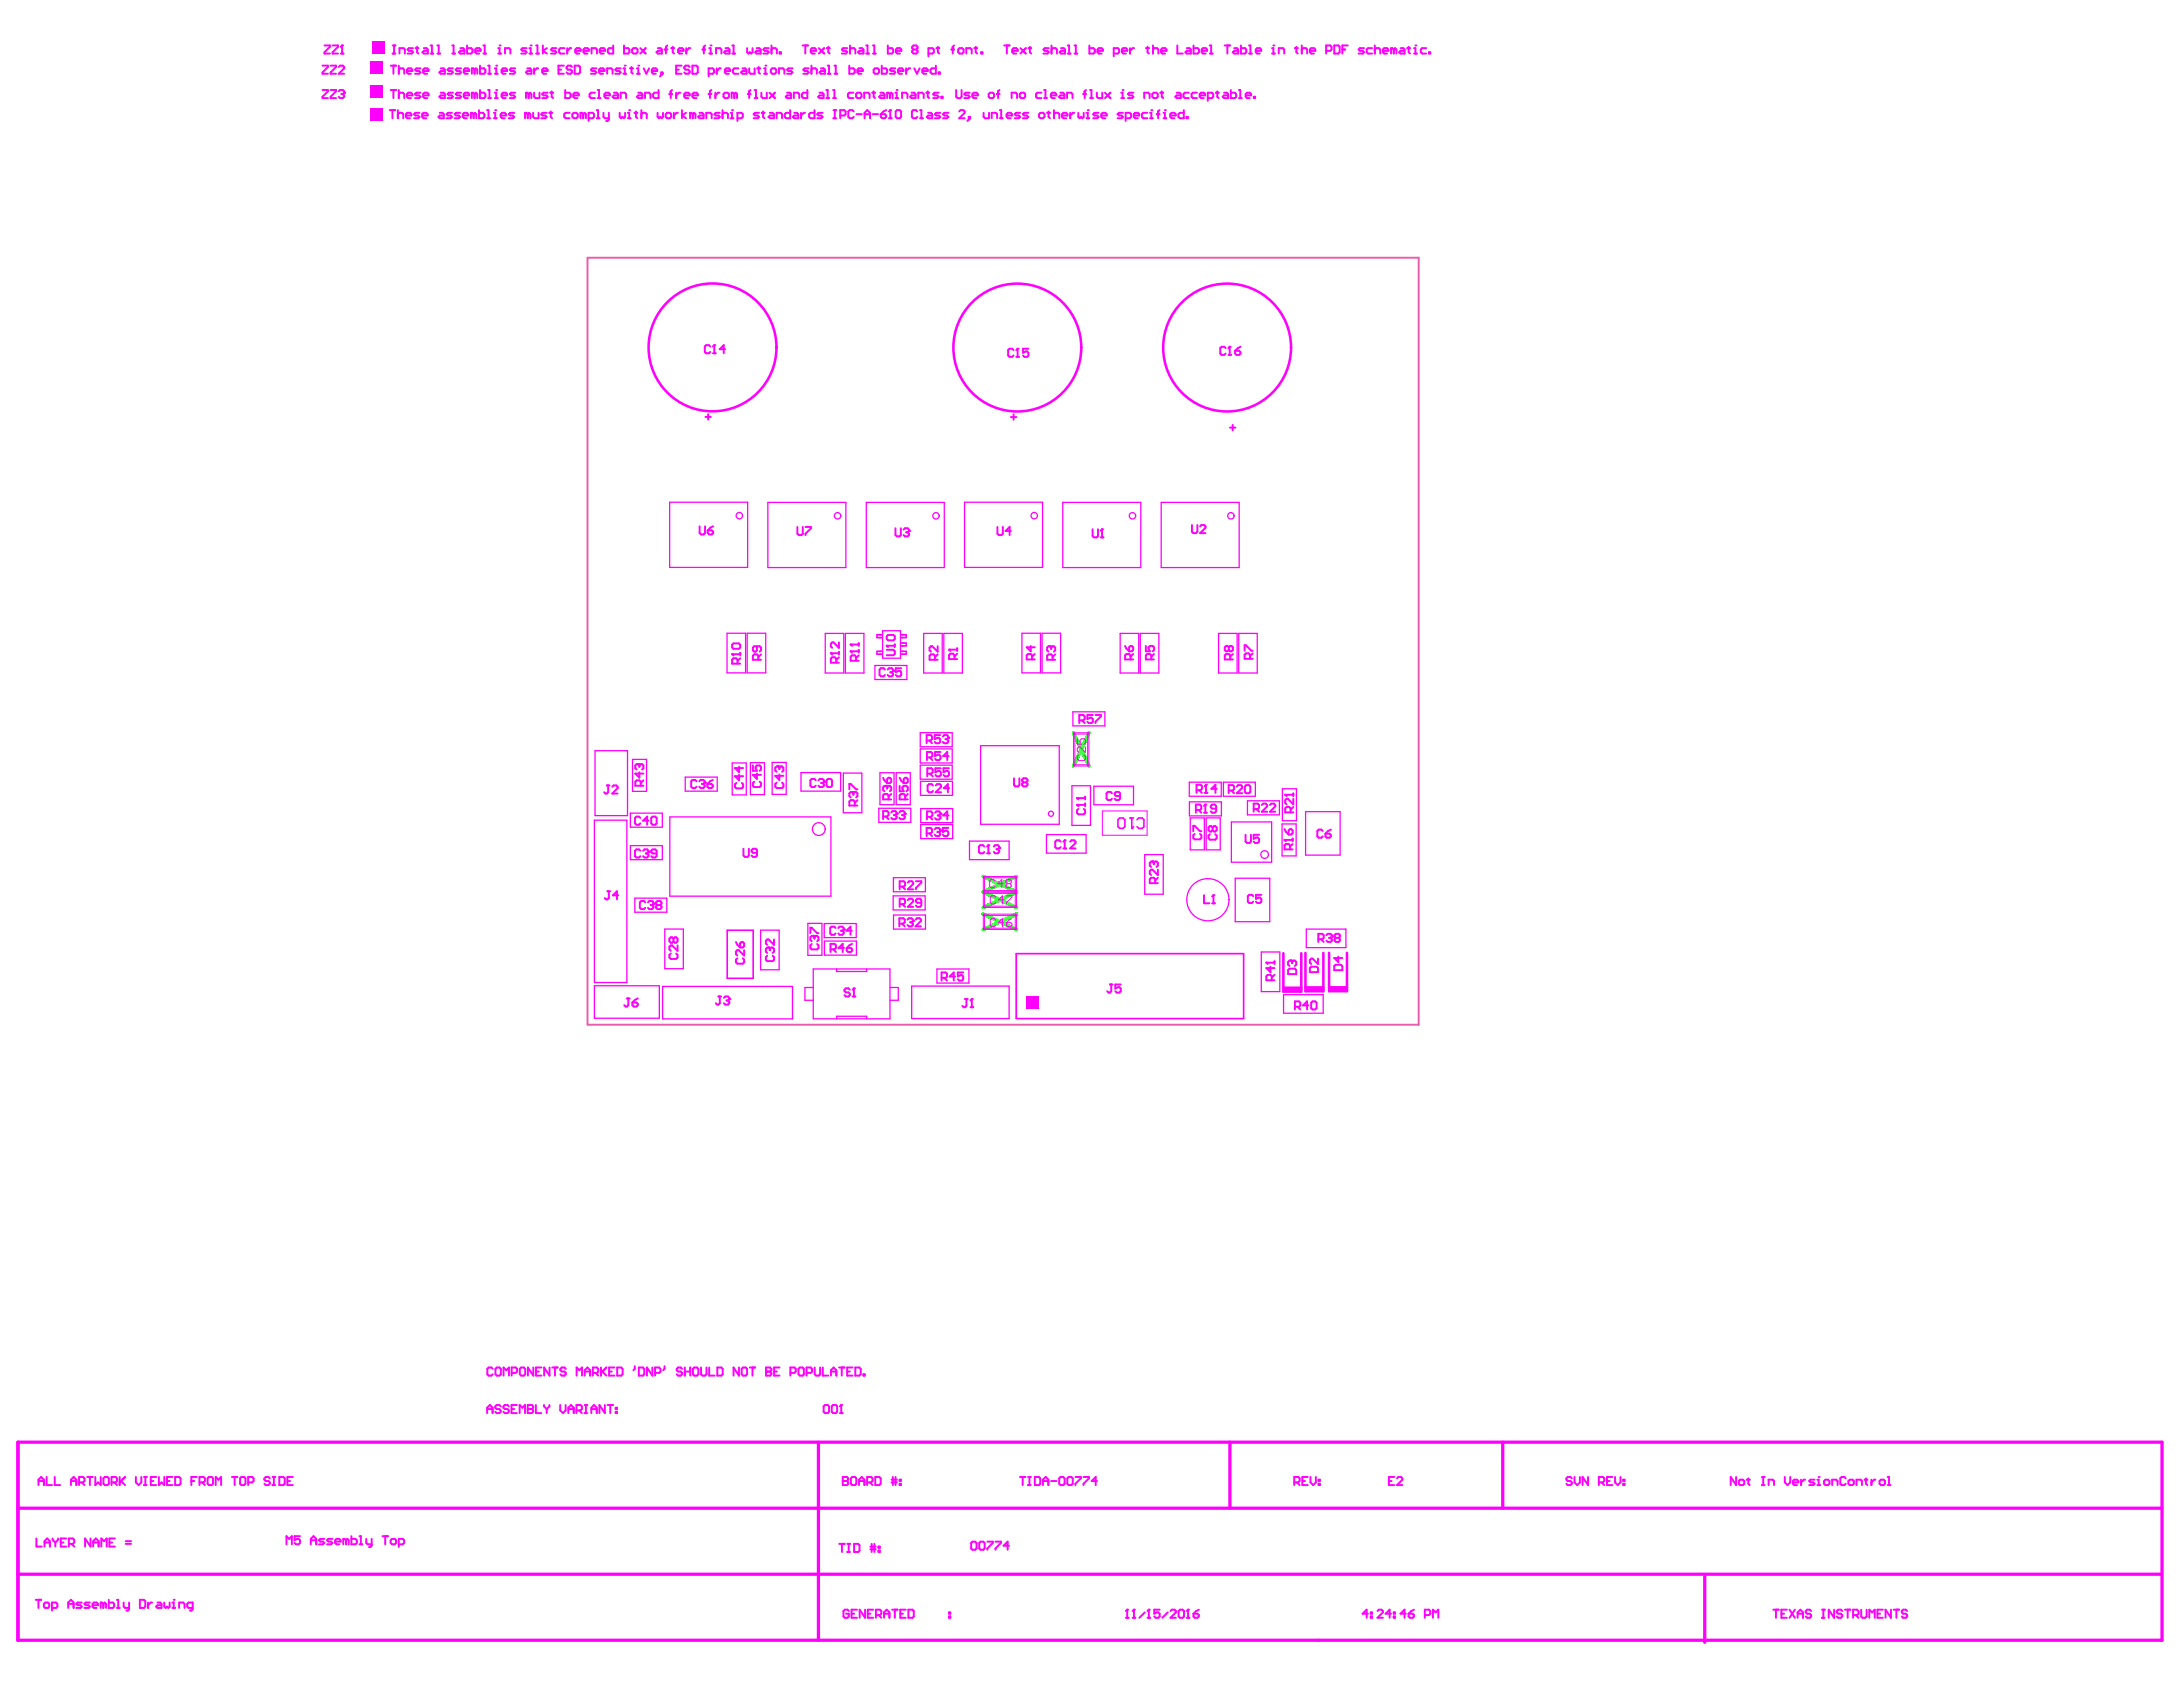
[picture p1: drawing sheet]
<svg xmlns="http://www.w3.org/2000/svg" width="279mm" height="216mm" viewBox="0 0 279 216" stroke-linecap="round" stroke-linejoin="round" font-family="sans-serif">
<path d="M137.4 93.8l2 4.2M139.4 93.8l-2 4.2M125.8 112.2l4.3 2-4.3 2M125.8 117l4.3 2M130.1 112.2l-4.3 2 4.3 2M130.1 117l-4.3 2" fill="none" stroke="#0f0" stroke-width=".42"/>
<path d="M75.2 33h106.4v98.1h-106.4z" fill="none" stroke="#e85dac" stroke-width=".25"/>
<g fill="none" stroke="#f0f" stroke-width=".16">
<path d="M85.7 64.3h10v8.3h-10zM98.3 64.3h10v8.3h-10zM110.9 64.3h10v8.3h-10zM123.5 64.3h9.9v8.3h-9.9zM136 64.3h10v8.3h-10zM148.6 64.3h10v8.3h-10zM81 97.2h1.8v4.1h-1.8zM87.7 99.5h4.1v1.8h-4.1zM93.1 81h2.3v5.1h-2.3zM93.7 97.6h1.8v4.1h-1.8zM95.6 81h2.4v5.1h-2.4zM96 97.6h1.8v4.1h-1.8z"/>
<path d="M98.8 97.6h1.8v4.1h-1.8zM102.5 98.9h5.1v2.3h-5.1zM105.6 81.1h2.4v5h-2.4zM107.9 98.9h2.4v5.1h-2.4zM108.2 81.1h2.4v5h-2.4zM112 85.2h4.1v1.8h-4.1zM112.6 98.9h1.8v4.1h-1.8zM113 80.7h2.3v3.5h-2.3zM114.7 98.9h1.8v4.1h-1.8zM117.8 93.8h4.1v1.8h-4.1zM117.8 95.8h4.1v1.8h-4.1zM117.8 97.9h4.1v1.8h-4.1z"/>
<path d="M117.8 100h4.1v1.8h-4.1zM118.2 81.1h2.4v5h-2.4zM120.8 81.1h2.4v5h-2.4zM125.5 95.4h10.1v10.1h-10.1zM130.8 81h2.4v5.1h-2.4zM133.4 81h2.3v5.1h-2.3zM137.3 91.1h4.1v1.8h-4.1zM143.4 81.1h2.3v5h-2.3zM145.9 81.1h2.4v5h-2.4zM156 81.1h2.3v5h-2.3zM158.5 81.1h2.4v5h-2.4zM80.7 104.1h4.1v1.8h-4.1z"/>
<path d="M80.7 108.2h4.1v1.8h-4.1zM81.3 114.9h4v1.8h-4zM85.1 118.9h2.4v5.1h-2.4zM85.7 104.5h20.6v10.2h-20.6zM97.3 119h2.4v5.1h-2.4zM103.4 118.2h1.8v4.1h-1.8zM105.5 118.2h4.1v1.8h-4.1zM112.5 103.4h4.1v1.8h-4.1zM114.3 114.7h4.1v1.8h-4.1zM114.3 112.3h4.1v1.8h-4.1zM114.4 117.1h4.1v1.8h-4.1zM117.8 103.5h4.1v1.8h-4.1z"/>
<path d="M117.8 105.5h4.1v1.8h-4.1zM124.1 107.6h5.1v2.4h-5.1zM133.9 106.8h5.1v2.4h-5.1zM137.2 100.6h2.4v5h-2.4zM140 100.6h5.1v2.4h-5.1zM146.5 109.4h2.4v5h-2.4zM152.2 100.1h4.1v1.8h-4.1zM152.2 102.6h4.1v1.8h-4.1zM152.3 104.7h1.8v4.1h-1.8zM154.4 104.7h1.8v4.1h-1.8zM156.6 100.1h4.1v1.8h-4.1zM157.6 105.2h5.2v5.1h-5.2z"/>
<path d="M158.1 112.4h4.4v5.6h-4.4zM159.7 102.5h4v1.8h-4zM164.1 105.4h1.8v4.1h-1.8zM164.1 100.9h1.8v4.1h-1.8zM167.1 103.9h4.4v5.5h-4.4zM167.2 118.9h5.1v2.4h-5.1zM104.1 126.4h-1.1v1.6h1.1M104.1 124h9.8v6.4h-9.8zM105.5 120.4h4.1v1.8h-4.1zM107.1 124v.3h3.8v-.3M107.1 130.4v-.3h3.8v.3M113.9 126.4h1.1v1.6h-1.1"/>
<path d="M119.9 124h4.1v1.8h-4.1zM161.4 121.8h2.4v5.1h-2.4zM164.3 127.3h5.1v2.4h-5.1z"/>
</g>
<path d="M112.9 83.4h-.7v.3h.7M112.9 81.2h-.7v.4h.7M115.3 83.4h.7v.3h-.7M115.3 81.2h.7v.4h-.7M115.3 82.3h.7v.4h-.7M93.1 119.1h3.3v6.1h-3.3zM130.1 122h29.1v8.4h-29.1z" fill="none" stroke="#f0f" stroke-width=".21"/>
<g fill="none" stroke="#f0f" stroke-width=".13">
<path d="M137.4 93.8l.2 .1v4.1h-.1h-.1zM137.4 97.9h1.9l.1 .1h-.1h-1.8zM137.4 93.8h1.9l.1 .1h-.1h-1.8zM139.2 93.8l.2 .1v4.1h-.1h-.1zM125.9 117l.1 .1v1.8l-.1 .1v-.1zM125.9 114.2l.1 .1v1.8h-.1zM125.9 112.2l.1 .1v1.8h-.1zM125.9 117h4.1l.1 .1-.1 .1h-4.1zM125.9 118.8h4.1l.1 .1-.1 .1h-4.1zM125.9 114h4.1l.1 .1h-.1h-4.1zM125.9 116h4.1l.1 .1h-.1h-4.1zM125.9 114.2h4.1l.1 .1h-.1h-4.1z"/>
<path d="M125.9 112.2h4.1l.1 .1h-.1h-4.1zM130 117l.1 .1v1.8l-.1 .1-.1-.1zM130 114.2l.1 .1v1.8h-.1h-.1zM130 112.2l.1 .1v1.8h-.1h-.1zM141.1 103.8h5.7v3.1h-5.7zM130.1 122h29.1v8.4h-29.1z"/>
</g>
<path d="M76.2 96.1h4.1v8.3h-4.1zM76.1 105h4.1v20.7h-4.1zM76.1 126.2h8.3v4.1h-8.3zM84.8 126.2h16.6v4.2h-16.6zM116.7 126.2h12.5v4.2h-12.5z" fill="none" stroke="#f0f" stroke-width=".17"/>
<path d="M164.3 122v4.9h2.2v-4.9M164.3 126.4h2.2M164.5 126.7h2M167.1 122v4.9h2.3v-4.9M167.1 126.4h2.3M167.3 126.6h2.1M170.1 121.9v4.9h2.3v-4.9M170.1 126.4h2.3M170.4 126.6h2" fill="none" stroke="#f0f" stroke-width=".33"/>
<path d="M2.3 184.6v25.3h274.4v-25.3h-274.4v25.3M2.3 193h274.4M104.7 184.6v25.3M157.4 184.6v8.4M192.3 184.6v8.4M2.3 201.5h274.3M218.2 201.8v8.4" fill="none" stroke="#f0f" stroke-width=".42"/>
<g fill="#f0f">
<path d="M47.4 13.8h1.6v1.7h-1.6z" fill-rule="evenodd"/>
<path d="M47.3 10.9h1.7v1.7h-1.7z" fill-rule="evenodd"/>
<path d="M47.3 7.8h1.7v1.6h-1.7z" fill-rule="evenodd"/>
<path d="M47.6 5.2h1.6v1.7h-1.6z" fill-rule="evenodd"/>
<path d="M131.3 127.4h1.7v1.7h-1.7z" fill-rule="evenodd"/>
</g>
<g fill="none" stroke="#f0f" stroke-width=".25">
<path d="M41.3 11.5h.7v.2l-.7 .7v.2h.7M41.3 8.4h.7v.2l-.7 .7v.1h.7M41.5 5.8h.7v.2l-.7 .7v.2h.7M42.3 11.5h.7v.2l-.7 .7v.2h.7M42.3 8.4h.7v.2l-.7 .7v.1h.7M42.6 5.8h.7v.2l-.7 .7v.2h.7M43.4 11.7l.1-.2h.4l.1 .2v.2M43.4 8.6l.1-.2h.4l.1 .2v.1l-.6 .7h.6M43.6 6.9h.4M43.7 12h.2M43.8 5.8h.1M43.8 5.8v1.1"/>
<path d="M43.8 5.8l-.2 .2M43.9 12l.1 .2v.2l-.1 .2h-.4l-.1-.2M44 11.9h.1M44 11.9l-.1 .1M49.9 14.1h.7M50 11.5h.7M50 8.4h.7M50.2 14.1v1M50.3 5.8h.3M50.3 6.9h.3M50.4 8.4v1M50.4 11.5v1.1"/>
<path d="M50.4 5.8v1.1M50.9 14.6l.2-.2h.3l.2 .2v.5M50.9 14.1v1M51 8.4v1M51 11.5v1.1M51 12l.2-.1h.4l.1 .1v.6M51 8.9l.2-.2h.4l.1 .2v.5M51.1 6.9v-.7h.5l.2 .1v.6M52 14.8h.7v-.2l-.2-.2h-.4l-.1 .2v.4l.1 .1h.4M52.1 12.2h.7v-.2l-.2-.1h-.3l-.2 .1v.4l.2 .2h.3M52.1 9.1h.7v-.2l-.2-.2h-.3l-.2 .2v.4l.2 .1h.3M52.9 6.2h-.6l-.1 .1 .1 .2h.4l.2 .2-.2 .2h-.5"/>
<path d="M53.2 6.2h.4M53.4 6v.7l.2 .2M53.7 14.4h-.5l-.2 .2 .2 .2h.3l.2 .2-.2 .1h-.5M53.8 11.9h-.5l-.2 .1 .2 .2h.3l.2 .2-.2 .2h-.5M53.8 8.7h-.5l-.2 .2 .2 .2h.3l.2 .2-.2 .1h-.5M54 14.8h.7v-.2l-.1-.2h-.4l-.2 .2v.4l.2 .1h.4M54.2 12.2h.7v-.2l-.2-.1h-.4l-.1 .1v.4l.1 .2h.4M54.2 9.1h.7v-.2l-.2-.2h-.4l-.1 .2v.4l.1 .1h.4M54.2 6.2h.4l.2 .1v.6h-.6l-.1-.2 .1-.2h.6M55.1 5.8h.2v1.1M55.1 6.9h.4M56 5.8h.1v1.1"/>
<path d="M56 6.9h.3M56.3 14.4h.3l.2 .2v.5h-.5l-.2-.1 .2-.2h.5M56.4 11.9h.4l.1 .1v.6h-.5l-.2-.2 .2-.2h.5M56.4 8.7h.4l.1 .2v.5h-.5l-.2-.1 .2-.2h.5M57.8 14.4h-.5l-.1 .2 .1 .2h.4l.1 .2-.1 .1h-.5M57.9 5.8h.2v1.1M57.9 6.9h.3M58 11.9h-.5l-.2 .1 .2 .2h.3l.2 .2-.2 .2h-.5M58 8.7h-.5l-.2 .2 .2 .2h.3l.2 .2-.2 .1h-.5M58.9 14.4h-.5l-.2 .2 .2 .2h.3l.2 .2-.2 .1h-.5M58.9 6.2h.4l.1 .1v.6h-.5l-.2-.2 .2-.2h.5M59 11.9h-.5l-.2 .1 .2 .2h.3l.2 .2-.2 .2h-.5"/>
<path d="M59 8.7h-.5l-.2 .2 .2 .2h.3l.2 .2-.2 .1h-.5M59.2 14.8h.7v-.2l-.2-.2h-.3l-.2 .2v.4l.2 .1h.3M59.4 12.2h.6v-.2l-.1-.1h-.4l-.1 .1v.4l.1 .2h.4M59.4 9.1h.6v-.2l-.1-.2h-.4l-.1 .2v.4l.1 .1h.4M59.8 5.8v1.1h.5l.2-.2v-.4l-.2-.1h-.5M60.6 14.6l-.2-.2h-.1v.7M60.6 14.6v.5M60.6 14.6l.2-.2 .2 .2v.5M60.7 12l-.1-.1h-.2v.7M60.7 8.9l-.1-.2h-.2v.7M60.7 8.9v.5M60.7 12v.6"/>
<path d="M60.7 12l.2-.1 .2 .1v.6M60.7 8.9l.2-.2 .2 .2v.5M60.8 6.5h.7v-.2l-.2-.1h-.3l-.2 .1v.4l.2 .2h.3M61.3 14.1v1h.5l.2-.1v-.4l-.2-.2h-.5M61.4 11.5v1.1h.6l.1-.2v-.4l-.1-.1h-.6M61.4 8.4v1h.6l.1-.1v-.4l-.1-.2h-.6M61.9 5.8h.1v1.1M61.9 6.9h.3M62.3 14.1h.2v1M62.3 15.1h.4M62.5 11.5h.1v1.1M62.5 12.6h.3"/>
<path d="M62.5 8.4h.1v1M62.5 9.4h.3M63.2 14.4h.2v.7M63.2 15.1h.4M63.3 12.6h.4M63.3 9.4h.4M63.3 11.9h.2v.7M63.3 8.7h.2v.7M63.4 14.1h.1M63.5 11.5h.1M63.5 8.4h.1M63.8 6.9h.3"/>
<path d="M63.8 6.2h.1v.7M63.9 5.8h.1M64.1 14.8h.7v-.2l-.2-.2h-.3l-.2 .2v.4l.2 .1h.3M64.2 12.2h.7v-.2l-.2-.1h-.3l-.2 .1v.4l.2 .2h.3M64.2 9.1h.7v-.2l-.2-.2h-.3l-.2 .2v.4l.2 .1h.3M64.6 6.9v-.7h.6l.1 .1v.6M65.8 14.4h-.5l-.2 .2 .2 .2h.3l.2 .2-.2 .1h-.5M65.9 11.9h-.5l-.2 .1 .2 .2h.4l.1 .2-.1 .2h-.6M65.9 8.7h-.5l-.2 .2 .2 .2h.4l.1 .2-.1 .1h-.6M67.4 6.2h-.5l-.2 .1 .2 .2h.3l.2 .2-.2 .2h-.5M67.5 8.7h.3l.2 .2v.5h-.5l-.2-.1 .2-.2h.5M67.5 14.6l-.1-.2h-.2v.7"/>
<path d="M67.5 14.6v.5M67.5 14.6l.2-.2 .2 .2v.5M67.7 12l.1-.1 .2 .1v.6M67.7 12l-.2-.1h-.2v.7M67.7 12v.6M67.7 6.9h.4M67.7 6.2h.2v.7M67.9 5.8h.1M68.2 14.4v.6l.2 .1h.5v-.7M68.4 11.9v.5l.1 .2h.6v-.7M68.4 8.7v.7M68.6 5.8h.2v1.1"/>
<path d="M68.6 6.9h.4M68.9 8.7h-.2l-.3 .4M69.4 9.1h.7v-.2l-.2-.2h-.3l-.2 .2v.4l.2 .1h.3M69.5 5.8v1.1M70 14.4h-.6l-.1 .2 .1 .2h.4l.2 .2-.2 .1h-.5M70 6.2l-.5 .3 .5 .4M70.1 11.9h-.5l-.2 .1 .2 .2h.3l.2 .2-.2 .2h-.5M70.3 14.4h.4M70.4 11.9h.4M70.5 14.3v.7l.2 .1M70.6 11.7v.7l.2 .2M71.2 6.2h-.5l-.2 .1 .2 .2h.3l.2 .2-.2 .2h-.5"/>
<path d="M71.5 8.9h.3M72.2 8.4h-.7v1h.7M72.3 6.2h-.6l-.1 .1v.4l.1 .2h.6M72.3 11.5v1.1h.6l.1-.2v-.4l-.1-.1h-.6M72.6 6.2v.7M72.9 14.4h-.5l-.2 .2v.4l.2 .1h.5M73.1 6.2h-.2l-.3 .3M73.2 8.6l-.2-.2h-.3l-.2 .2v.1l.2 .2h.3l.2 .2v.2l-.2 .1h-.3l-.2-.1M73.3 14.6l.1-.2h.4l.1 .2v.4l-.1 .1h-.4l-.1-.1zM73.4 12.2h.7v-.2l-.2-.1h-.3l-.2 .1v.4l.2 .2h.3M73.6 8.4h.5l.1 .2v.7l-.1 .1h-.5zM73.6 6.5h.7v-.2l-.1-.1h-.4l-.2 .1v.4l.2 .2h.4"/>
<path d="M74.6 14.6l.2-.2 .2 .2v.5M74.6 14.6l-.1-.2h-.2v.7M74.6 14.6v.5M74.7 6.5h.7v-.2l-.2-.1h-.4l-.1 .1v.4l.1 .2h.4M75.3 15.1h.6l.1-.1v-.4l-.1-.2h-.6v1.1M75.7 6.9v-.7h.5l.2 .1v.6M76.1 11.9h-.5l-.1 .1v.4l.1 .2h.5M76.3 8.7h-.5l-.2 .2 .2 .2h.3l.2 .2-.2 .1h-.5M76.4 14.1h.1v1M76.4 15.1h.3M76.5 11.5h.2v1.1M76.5 12.6h.3"/>
<path d="M76.7 9.1h.7v-.2l-.2-.2h-.4l-.1 .2v.4l.1 .1h.4M76.8 6.5h.6v-.2l-.1-.1h-.4l-.1 .1v.4l.1 .2h.4M77.2 14.4v.6l.2 .1h.5M77.4 12.2h.7v-.2l-.2-.1h-.4l-.1 .1v.4l.1 .2h.4M77.7 9.4v-.7h.5l.2 .2v.5M77.9 14.4v.9l-.1 .2h-.2M78.5 5.8v1.1h-.5l-.2-.2v-.4l.2-.1h.5M78.6 11.9h.3l.2 .1v.6h-.5l-.2-.2 .2-.2h.5M79.3 14.4v.6l.2 .1 .2-.1 .1 .1 .2-.1v-.6M79.4 8.7h-.5l-.2 .2 .2 .2h.4l.1 .2-.1 .1h-.6M79.4 12.6v-.7h.6l.1 .1v.6M79.8 9.4h.3"/>
<path d="M79.8 8.7h.2v.7M79.9 5.8v1.1h.5l.2-.2v-.4l-.2-.1h-.5M80 8.4h.1M80.4 14.4h.1v.7M80.4 15.1h.3M80.5 14.1h.1M80.7 8.7h.3M80.8 8.6v.7l.2 .1M80.9 6.3l.2-.1h.3l.2 .1v.4l-.2 .2h-.3l-.2-.2zM81.2 14.4h.4M81.4 14.3v.7l.2 .1M81.5 9.4h.4"/>
<path d="M81.5 8.7h.2v.7M81.7 8.4h.1M81.7 11.9h.3l.2 .1v.6h-.5l-.2-.2 .2-.2h.5M81.9 6.2l.7 .7M82.1 14.6l.2-.2h.3l.2 .2v.5M82.1 14.1v1M82.4 8.7l.3 .7 .4-.7M82.6 12.6v-.7h.5l.1 .1v.6M82.6 6.2l-.7 .7M83.4 9.1h.7v-.2l-.2-.2h-.3l-.2 .2v.4l.2 .1h.3M84.2 14.4v.6l.1 .1 .2-.1 .2 .1 .2-.1v-.6M84.2 6.2h.3l.2 .1v.6h-.5l-.2-.2 .2-.2h.5"/>
<path d="M84.3 11.5v1.1h-.5l-.2-.2v-.4l.2-.1h.5M84.6 9.3h.2v.1h-.2zM84.8 9.4l-.3 .4M85.1 6.3h.3M85.2 14.6l.2-.2h.3l.2 .2v.4l-.2 .1h-.3l-.2-.1zM85.4 5.8l-.2 .2v.9M85.7 12h.3M85.9 6.2h.4M86 11.5l-.2 .2v.9M86.1 6v.7l.2 .2M86.2 14.4v.7M86.5 11.9v.7"/>
<path d="M86.5 8.9h.4M86.8 14.4h-.2l-.4 .4M86.8 6.5h.7v-.2l-.2-.1h-.3l-.2 .1v.4l.2 .2h.3M87.1 11.9h-.2l-.4 .3M87.2 8.4h-.7v1h.7M87.3 14.1v1M87.6 12.2h.7v-.2l-.2-.1h-.3l-.2 .1v.4l.2 .2h.3M87.8 14.4l-.5 .4 .5 .3M87.8 6.2v.7M88.3 8.6l-.2-.2h-.3l-.2 .2v.1l.2 .2h.3l.2 .2v.2l-.2 .1h-.3l-.2-.1M88.4 6.2h-.2l-.4 .3M88.6 12.2h.7v-.2l-.2-.1h-.3l-.2 .1v.4l.2 .2h.3"/>
<path d="M88.6 8.4h.5l.2 .2v.7l-.2 .1h-.5zM88.7 14.6l-.2-.2h-.2v.7M88.7 14.6v.5M88.7 14.6l.1-.2 .2 .2v.5M89.5 14.4h.4l.1 .2v.5h-.5l-.1-.1 .1-.2h.5M89.9 6.3h.4M90.3 5.8l-.2 .2v.9M90.4 15.1v-.7h.5l.2 .2v.5M90.7 12h.3M90.7 9.4h.5l.2-.1v-.4l-.2-.2h-.5v1.1M90.8 6.9h.3M90.8 6.2h.1v.7"/>
<path d="M90.9 5.8h.1M91 11.5l-.1 .2v.9M91.6 11.9v.7M91.6 6.9v-.7h.6l.1 .1v.6M91.7 8.7v.7M92.1 11.9h-.2l-.3 .3M92.1 14.4h-.5l-.2 .2 .2 .2h.4l.1 .2-.1 .1h-.6M92.3 8.7h-.2l-.4 .4M92.5 14.6l.1-.2h.4l.2 .2v.5M92.5 14.1v1M92.6 12l.2-.1h.3l.2 .1v.4l-.2 .2h-.3l-.2-.2zM92.8 9.1h.7v-.2l-.2-.2h-.4l-.1 .2v.4l.1 .1h.4"/>
<path d="M92.9 6.2h.3l.2 .1v.6h-.5l-.2-.2 .2-.2h.5M93.5 14.4h.2v.7M93.5 15.1h.4M93.7 14.1h.1M93.7 5.8h.2v1.1M93.7 6.9h.4M94 12l-.2-.1h-.2v.7M94 12v.6M94 12l.2-.1 .1 .1v.6M94.4 15.1h.5l.2-.1v-.4l-.2-.2h-.5v1.1M94.5 8.7h-.5l-.2 .2v.4l.2 .1h.5M95 8.7h.4l.1 .2v.5h-.5l-.2-.1 .2-.2h.5"/>
<path d="M95.6 6.2v.5l.2 .2 .2-.2 .1 .2 .2-.2v-.5M95.7 12h.4M95.9 8.7v.6l.2 .1h.5v-.7M96.1 11.5l-.2 .2v.9M96.6 11.5h.2v1.1M96.6 12.6h.3M96.8 6.2h.4l.2 .1v.6h-.6l-.1-.2 .1-.2h.6M96.9 8.7h.4M97.1 8.6v.7l.2 .1M97.1 14.4h-.5l-.1 .2 .1 .2h.4l.1 .2-.1 .1h-.5M97.4 11.9v.5l.2 .2h.5v-.7M97.5 14.4h.3"/>
<path d="M97.7 14.3v.7l.1 .1M97.8 9.4h.3M97.8 8.7h.2v.7M98 8.4h.1M98.4 6.2h-.5l-.2 .1 .2 .2h.3l.2 .2-.2 .2h-.5M98.5 11.9l.7 .7M98.5 14.4h.4l.2 .2v.5h-.6l-.1-.1 .1-.2h.6M98.7 8.9l.1-.2h.4l.2 .2v.4l-.2 .1h-.4l-.1-.1zM98.7 5.8v1.1M98.7 6.3l.2-.1h.4l.1 .1v.6M99.2 11.9l-.7 .7M99.4 15.1v-.7h.5l.2 .2v.5"/>
<path d="M99.7 9.4v-.7h.5l.2 .2v.5M99.8 6.7h.2v.2h-.2zM100.7 11.9h.4l.2 .1v.6h-.6l-.1-.2 .1-.2h.6M101.1 14.1v1h-.5l-.2-.1v-.4l.2-.2h.5M101.4 8.7h-.5l-.2 .2 .2 .2h.4l.1 .2-.1 .1h-.6M101.6 12.6v-.7h.5l.2 .1v.6M101.7 14.4h.3l.2 .2v.5h-.5l-.2-.1 .2-.2h.5M102.5 14.4v.7M102.7 5.8h.7M103 14.4h-.1l-.4 .4M103.1 5.8v1.1M103.3 11.5v1.1h-.5l-.2-.2v-.4l.2-.1h.5"/>
<path d="M103.5 8.7h-.5l-.2 .2 .2 .2h.3l.2 .2-.2 .1h-.5M103.8 6.5h.7v-.2l-.2-.1h-.4l-.1 .1v.4l.1 .2h.4M103.9 8.9l.1-.2h.4l.1 .2v.5M103.9 8.4v1M104.2 14.1v1h-.5l-.1-.1v-.4l.1-.2h.5M104.8 6.2l.7 .7M104.9 11.9h.3l.2 .1v.6h-.5l-.2-.2 .2-.2h.5M105.1 8.7h.3l.2 .2v.5h-.5l-.2-.1 .2-.2h.5M105.3 14.4h-.5l-.2 .2 .2 .2h.3l.2 .2-.2 .1h-.5M105.5 6.2l-.7 .7M105.8 11.5h.1v1.1M105.8 12.6h.3"/>
<path d="M105.8 6.2h.4M105.9 8.4h.2v1M105.9 9.4h.4M106 6v.7l.2 .2M106.6 11.5h.2v1.1M106.6 12.6h.4M106.7 14.1h.3M106.7 15.1h.3M106.8 8.4h.2v1M106.8 9.4h.3M106.8 14.1v1M107.5 14.8h.6l.1-.2v-.3l-.1-.2h-.6v1"/>
<path d="M108.4 6.2h-.5l-.2 .1 .2 .2h.4l.1 .2-.1 .2h-.6M108.7 8.4v1h.5l.2-.1v-.4l-.2-.2h-.5M108.8 6.3l.2-.1h.3l.2 .1v.6M108.8 5.8v1.1M109.2 11.9h-.5l-.2 .1v.4l.2 .2h.5M109.3 14.3l-.2-.2h-.4l-.1 .2v.7l.1 .1h.4l.2-.1M109.6 12l.1-.1h.4l.2 .1v.4l-.2 .2h-.4l-.1-.2zM109.6 14.6h.7M109.7 9.1h.7v-.2l-.1-.2h-.4l-.2 .2v.4l.2 .1h.4M110 6.2h.3l.2 .1v.6h-.5l-.2-.2 .2-.2h.5M110.6 12.6v-.7h.5l.2 .1v.6M110.7 15.1v-.7l.3-.3 .3 .3v.7"/>
<path d="M110.7 14.6h.6M110.9 5.8h.1v1.1M110.9 6.9h.3M111.6 11.9h.4M111.7 14.6h.7M111.7 5.8h.2v1.1M111.7 6.9h.4M111.8 8.9l.2-.2h.3l.2 .2v.4l-.2 .1h-.3l-.2-.1zM111.8 11.7v.7l.2 .2M112.7 11.9h.3l.2 .1v.6h-.5l-.2-.2 .2-.2h.5M112.7 14.6h.6l.1 .2v.2l-.1 .1h-.4l-.2-.1zM112.9 8.4v1h.5l.1-.1v-.4l-.1-.2h-.5"/>
<path d="M113.4 14.1l-.3 .2-.4 .3M113.6 5.8v1.1h.6l.1-.2v-.4l-.1-.1h-.6M113.8 15.1h.3M113.9 12l-.2-.1h-.2v.7M113.9 12v.6M113.9 12l.2-.1 .1 .1v.6M113.9 14.1h.1M113.9 14.1v1M113.9 14.1l-.1 .2M114.6 12.6h.3M114.6 8.7h-.5l-.2 .2 .2 .2h.3l.2 .2-.2 .1h-.5M114.6 11.9h.2v.7"/>
<path d="M114.6 14.3l.2-.2h.4l.1 .2v.7l-.1 .1h-.4l-.2-.1zM114.7 6.5h.7v-.2l-.2-.1h-.4l-.1 .1v.4l.1 .2h.4M114.8 11.5h.1M114.9 9.1h.7v-.2l-.1-.2h-.4l-.2 .2v.4l.2 .1h.4M115.5 12.6v-.7h.5l.1 .1v.6M116 8.7v.7M116.5 8.7h-.2l-.3 .4M116.7 11.9h.3l.2 .1v.6h-.5l-.2-.2 .2-.2h.5M116.9 6.3l-.2-.1v-.2l.2-.2h.4l.1 .2v.2l-.1 .1M116.9 6.3l-.2 .2v.2l.2 .2h.4l.1-.2v-.2l-.1-.2M116.9 6.3h.4M117 8.7l.4 .7 .3-.7"/>
<path d="M117.4 14.3l-.2-.2h-.3l-.2 .2v.7l.2 .1h.3l.2-.1M117.5 12.6v-.7h.6l.1 .1v.6M117.8 14.1h.1v1M117.8 15.1h.3M118.1 9.1h.6v-.2l-.1-.2h-.4l-.1 .2v.4l.1 .1h.4M118.6 11.9h.3M118.7 11.7v.7l.2 .2M118.8 14.4h.3l.2 .2v.5h-.5l-.2-.1 .2-.2h.5M118.8 6.9h.5l.2-.2v-.4l-.2-.1h-.5v1M119.8 8.4v1h-.5l-.2-.1v-.4l.2-.2h.5M119.9 6.2h.3M120 6v.7l.2 .2"/>
<path d="M120.1 11.9h-.5l-.2 .1 .2 .2h.4l.1 .2-.1 .2h-.6M120.1 9.3h.2v.1h-.2zM120.3 14.4h-.5l-.1 .2 .1 .2h.4l.1 .2-.1 .1h-.5M120.5 12.4h.1v.2h-.1zM121.4 14.4h-.5l-.2 .2 .2 .2h.3l.2 .2-.2 .1h-.5M121.8 6.3h.3M122.1 5.8l-.2 .2v.9M122.4 11.5v.9l.2 .2h.3l.2-.2v-.9M122.6 6.3l.2-.1h.4l.1 .1v.4l-.1 .2h-.4l-.2-.2zM122.8 14.3l.1-.2h.4l.2 .2v.1l-.7 .7h.7M123.7 6.9v-.7h.5l.2 .1v.6M124 15h.2v.1h-.2z"/>
<path d="M124.1 11.9h-.5l-.2 .1 .2 .2h.3l.2 .2-.2 .2h-.5M124.2 15.1l-.4 .4M124.5 12.2h.6v-.2l-.1-.1h-.4l-.1 .1v.4l.1 .2h.4M124.7 6.2h.4M124.9 6v.7l.2 .2M125.6 6.7h.2v.2h-.2zM125.9 14.4v.6l.2 .1h.5v-.7M126.5 12l.2-.1h.4l.1 .1v.4l-.1 .2h-.4l-.2-.2zM126.9 15.1v-.7h.5l.2 .2v.5M127.6 12h.3M127.9 11.5l-.2 .2v.9M128 14.1h.1v1"/>
<path d="M128 15.1h.3M128.5 5.8h.7M128.8 14.8h.7v-.2l-.1-.2h-.4l-.2 .2v.4l.2 .1h.4M128.9 5.8v1.1M129.5 12.6v-.7h.5l.2 .1v.6M129.6 6.5h.7v-.2l-.2-.1h-.4l-.1 .1v.4l.1 .2h.4M130.5 12l.2-.1h.3l.2 .1v.4l-.2 .2h-.3l-.2-.2zM130.6 14.4h-.6l-.1 .2 .1 .2h.4l.2 .2-.2 .1h-.5M130.6 6.2l.7 .7M131.3 6.2l-.7 .7M131.6 14.4h-.5l-.2 .2 .2 .2h.3l.2 .2-.2 .1h-.5M131.6 6.2h.4"/>
<path d="M131.8 6v.7l.2 .2M133 14.6l.2-.2h.3l.2 .2v.4l-.2 .1h-.3l-.2-.1zM133.3 11.9h-.5l-.2 .1v.4l.2 .2h.5M133.6 11.5h.2v1.1M133.6 12.6h.4M134 14.4h.4M134.2 14.3v.7l.2 .1M134.2 6.2h-.5l-.2 .1 .2 .2h.4l.1 .2-.1 .2h-.6M134.5 12.2h.7v-.2l-.2-.1h-.3l-.2 .1v.4l.2 .2h.3M134.6 6.3l.2-.1h.3l.2 .1v.6M134.6 5.8v1.1M134.9 14.6l.2-.2h.3l.2 .2v.5"/>
<path d="M134.9 14.1v1M135.7 11.9h.4l.1 .1v.6h-.5l-.2-.2 .2-.2h.5M135.8 6.2h.3l.2 .1v.6h-.5l-.2-.2 .2-.2h.5M135.9 14.8h.7v-.2l-.1-.2h-.4l-.2 .2v.4l.2 .1h.4M136.6 12.6v-.7h.5l.2 .1v.6M136.7 5.8h.1v1.1M136.7 6.9h.3M137 14.4v.7M137.5 14.4h-.2l-.3 .4M137.5 5.8h.2v1.1M137.5 6.9h.4M138 14.4v.6l.2 .1 .2-.1 .1 .1 .2-.1v-.6"/>
<path d="M138.7 12h.3M139 11.5l-.2 .2v.9M139 14.4h.2v.7M139 15.1h.4M139.2 14.1h.1M139.4 5.8v1.1h.5l.2-.2v-.4l-.2-.1h-.5M139.5 11.5h.2v1.1M139.5 12.6h.4M140.4 11.9v.5l.2 .2h.5v-.7M140.5 6.5h.7v-.2l-.2-.1h-.4l-.1 .1v.4l.1 .2h.4M140.6 14.4h-.5l-.2 .2 .2 .2h.3l.2 .2-.2 .1h-.5M141 14.8h.6v-.2l-.1-.2h-.4l-.1 .2v.4l.1 .1h.4"/>
<path d="M141.4 11.9l.7 .7M142.1 11.9l-.7 .7M142.5 6.9h.6l.1-.2v-.4l-.1-.1h-.6v1M143.5 12.6h.3M143.5 11.9h.2v.7M143.6 6.5h.7v-.2l-.2-.1h-.3l-.2 .1v.4l.2 .2h.3M143.7 11.5h.1M143.7 14.4h-.5l-.2 .2 .2 .2h.4l.1 .2-.1 .1h-.6M144.1 15.1h.5l.2-.1v-.4l-.2-.2h-.5v1.1M144.6 6.2v.7M145.1 11.9h-.6l-.1 .1 .1 .2h.4l.2 .2-.2 .2h-.5M145.1 14.8h.7v-.2l-.2-.2h-.3l-.2 .2v.4l.2 .1h.3"/>
<path d="M145.1 6.2h-.1l-.4 .3M146.4 12.6v-.7h.6l.1 .1v.6M146.7 6.2h.3M146.8 14.4h-.5l-.2 .2v.4l.2 .1h.5M146.9 6v.7l.1 .2M147.2 14.4h.2v.7M147.2 15.1h.3M147.4 14.1h.1M147.5 12l.2-.1h.3l.2 .1v.4l-.2 .2h-.3l-.2-.2zM147.6 6.3l.1-.1h.4l.2 .1v.6M147.6 5.8v1.1M148.1 14.6h.3"/>
<path d="M148.4 14.1l-.2 .2v.8M148.5 11.9h.4M148.6 6.5h.7v-.2l-.2-.1h-.3l-.2 .1v.4l.2 .2h.3M148.7 11.7v.7l.2 .2M148.9 14.4h.2v.7M148.9 15.1h.4M149.1 14.1h.1M149.8 14.8h.7v-.2l-.2-.2h-.3l-.2 .2v.4l.2 .1h.3M150.6 11.9h.3l.2 .1v.6h-.5l-.2-.2 .2-.2h.5M150.7 5.8v1.1h.7M151.5 14.1v1h-.5l-.2-.1v-.4l.2-.2h.5M151.9 15h.1v.1h-.1z"/>
<path d="M151.9 6.2h.3l.2 .1v.6h-.5l-.2-.2 .2-.2h.5M152.2 11.9h-.6l-.1 .1v.4l.1 .2h.6M152.8 5.8v1.1h.5l.2-.2v-.4l-.2-.1h-.5M153.2 11.9h-.5l-.2 .1v.4l.2 .2h.5M153.5 12.2h.7v-.2l-.1-.1h-.4l-.2 .1v.4l.2 .2h.4M153.8 6.5h.7v-.2l-.2-.1h-.3l-.2 .1v.4l.2 .2h.3M154.6 12.6h.5l.2-.2v-.4l-.2-.1h-.5v1M154.8 5.8h.2v1.1M154.8 6.9h.4M155.6 11.9h.4M155.8 11.7v.7l.2 .2M156.7 11.9h.3l.2 .1v.6h-.5l-.2-.2 .2-.2h.5"/>
<path d="M156.7 5.8h.7M157.1 5.8v1.1M157.5 11.5v1.1h.5l.2-.2v-.4l-.2-.1h-.5M158 6.2h.3l.2 .1v.6h-.5l-.2-.2 .2-.2h.5M158.6 11.5h.1v1.1M158.6 12.6h.3M158.8 5.8v1.1h.5l.2-.2v-.4l-.2-.1h-.5M159.4 12.2h.7v-.2l-.1-.1h-.4l-.2 .1v.4l.2 .2h.4M159.9 5.8h.1v1.1M159.9 6.9h.3M160.5 12.4h.1v.2h-.1zM160.7 6.5h.7v-.2l-.2-.1h-.3l-.2 .1v.4l.2 .2h.3"/>
<path d="M162.8 6.9h.3M162.8 6.2h.2v.7M163 5.8h.1M163.7 6.9v-.7h.5l.2 .1v.6M165.7 6.2h.4M165.9 6v.7l.2 .2M166.6 6.3l.2-.1h.3l.2 .1v.6M166.6 5.8v1.1M167.7 6.5h.6v-.2l-.1-.1h-.4l-.1 .1v.4l.1 .2h.4M169.7 6.5h.5l.2-.2v-.3l-.2-.2h-.5v1.1M170.8 5.8h.5l.2 .2v.7l-.2 .2h-.5zM171.8 6.3h.4"/>
<path d="M172.5 5.8h-.7v1.1M174.6 6.2h-.5l-.2 .1 .2 .2h.3l.2 .2-.2 .2h-.5M175.6 6.2h-.5l-.2 .1v.4l.2 .2h.5M176 6.3l.1-.1h.4l.2 .1v.6M176 5.8v1.1M177 6.5h.7v-.2l-.2-.1h-.3l-.2 .1v.4l.2 .2h.3M178.4 6.3v.6M178.4 6.3l-.2-.1h-.2v.7M178.4 6.3l.2-.1 .1 .1v.6M179.3 6.2h.3l.2 .1v.6h-.5l-.2-.2 .2-.2h.5M180.1 6.2h.4M180.3 6v.7l.2 .2"/>
<path d="M181 6.9h.3M181 6.2h.2v.7M181.2 5.8h.1M182.5 6.2h-.5l-.2 .1v.4l.2 .2h.5M182.9 6.7h.2v.2h-.2zM90.3 53.4h.7M90.6 53v.7M90.9 44.3l-.2-.1h-.3l-.2 .1v.7l.2 .2h.3l.2-.2M91.2 45.2h.4M91.4 44.2h.1M91.4 44.2v1M91.4 44.2l-.2 .1"/>
<path d="M92.8 44.7h-.7l.5-.5v1M129.4 53.4h.7M129.7 44.8l-.1-.2h-.4l-.2 .2v.7l.2 .2h.4l.1-.2M129.7 53v.7M130.1 45.7h.3M130.2 44.6h.1M130.2 44.6v1.1M130.2 44.6l-.1 .2M131.6 44.6h-.7v.5l.4-.1h.2l.1 .1v.4l-.1 .2h-.4l-.2-.2M156.9 44.6l-.2-.2h-.4l-.1 .2v.6l.1 .2h.4l.2-.2M157.2 45.4h.4M157.4 44.4h.1"/>
<path d="M157.4 44.4v1M157.4 44.4l-.2 .2M157.4 54.7h.7M157.8 54.4v.7M158.1 44.9h.5l.2 .2v.1l-.2 .2h-.3l-.2-.2zM158.8 44.4l-.4 .2-.3 .3M89.5 67.4v.8l.2 .2h.4l.1-.2v-.8M90.6 67.9h.5l.2 .2v.1l-.2 .2h-.3l-.2-.2zM91.3 67.4l-.4 .1-.3 .4M102.1 67.4v.9l.1 .2h.4l.1-.2v-.9M103.1 67.4h.7v.2l-.7 .7v.2M114.6 67.6v.9l.2 .1h.3l.2-.1v-.9"/>
<path d="M115.6 67.8l.2-.2h.4l.1 .2v.2M116 68.1h.2M116.2 68.1l.1 .2v.2l-.1 .1h-.4l-.2-.1M116.3 68h.1M116.3 68l-.1 .1M127.7 67.4v.9l.1 .2h.4l.2-.2v-.9M129.4 68h-.7l.5-.6v1.1M139.8 67.7v.9l.2 .2h.4l.1-.2v-.9M140.9 68.8h.3M141.1 67.7h.1M141.1 67.7v1.1M141.1 67.7l-.2 .2"/>
<path d="M152.6 67.2v.9l.1 .1h.4l.2-.1v-.9M153.6 67.4l.2-.2h.3l.2 .2v.1l-.7 .7h.7M81.7 97.8h.1M81.7 97.8h-.2l-.2 .2v.3l.2 .2M81.7 97.8l.1 .2M81.8 98l.2-.2h.2l.2 .2v.3l-.2 .2M81.8 98.8v.7l-.5-.5h1.1M81.8 98v.1M82.4 99.9l-.4 .3M89.2 100l-.2-.2h-.4l-.1 .2v.7l.1 .2h.4l.2-.2M89.5 100l.2-.2h.3l.2 .2v.2M91.2 99.8l-.3 .2-.4 .3"/>
<path d="M93.7 83.7h.1M93.7 83.7h1M93.7 83.7l.2 .2M93.9 82.3h.7l.1 .2v.4l-.1 .1h-.7l-.2-.1v-.4zM94.4 84.9v-.5l-.2-.2h-.3l-.2 .2v.5h1M94.6 99.2v.7l-.5-.6h1M94.6 98.1v.7l-.5-.5h1M94.7 84.2l-.3 .4M94.7 83.6v.3M96.4 98v.6h.5l-.2-.3v-.2l.2-.1h.3l.2 .1v.4l-.2 .1M96.9 82.7v.5l-.2 .2h-.2l-.1-.2v-.3l.1-.2h.7l.2 .2v.3l-.2 .2M96.9 99v.7l-.5-.5h1"/>
<path d="M97.1 84.4v-.5l-.2-.2h-.4l-.1 .2v.5h1M97.4 83.7l-.3 .4M99.6 98.1h.1M99.6 98.1h-.2l-.2 .2v.3l.2 .2M99.6 98.1l.1 .2M99.7 98.3l.2-.2h.2l.2 .2v.3l-.2 .2M99.7 99.1v.7l-.5-.5h1.1M99.7 98.3v.1M104.4 99.9l-.2-.2h-.3l-.2 .2v.7l.2 .1h.3l.2-.1M104.8 99.9l.1-.2h.4l.1 .2v.1M105.8 99.9l.2-.2h.3l.2 .2v.7l-.2 .1h-.3l-.2-.1zM106.3 83.6h.1"/>
<path d="M106.3 83.6h1.1M106.3 83.6l.2 .2M107 84.8v-.5l-.1-.2h-.4l-.2 .2v.5h1.1M107.4 82.2v.7l-.7-.7h-.2l-.2 .2v.3l.2 .2M107.4 84.1l-.4 .4M107.4 83.4v.4M108.9 83.4h.1M108.9 82.5h.1M108.9 83.4h1M108.9 83.4l.1 .1M108.9 82.5h1M108.9 82.5l.1 .2"/>
<path d="M109.6 84.6v-.6l-.2-.1h-.4l-.1 .1v.6h1M109.9 83.9l-.3 .3M109.9 82.3v.4M109.9 83.2v.3M113 99.5l.2 .4 .3 .3M113.3 85.7l-.2-.2h-.4l-.1 .2v.7l.1 .2h.4l.2-.2M113.5 82.6h.1M113.5 83.2h.9l.1 .1v.4l-.1 .2h-.9M113.5 82.6h1M113.5 82.6l.2 .2M113.5 99.7l.2-.2h.2l.2 .2v.4l-.2 .1h-.4zM113.6 85.7l.2-.2h.3l.2 .2v.2"/>
<path d="M113.7 81.3h.7l.1 .1v.4l-.1 .2h-.7l-.2-.2v-.4zM114 86h.1M114.1 86l.2 .2v.2l-.2 .2h-.3l-.2-.2M114.3 85.9h.1M114.3 85.9l-.2 .1M114.5 82.5v.3M115.1 99.5l.2 .4 .4 .3M115.3 85.5h-.7v.5l.4-.1h.2l.1 .1v.4l-.1 .2h-.4l-.2-.2M115.7 99.7l.1-.2h.2l.2 .2v.4l-.2 .1h-.3zM118.6 94.8h.5l.2-.2v-.3l-.2-.2h-.5v1M118.6 96.9h.6l.1-.1v-.4l-.1-.2h-.6v1.1M118.7 99h.5l.2-.2v-.3l-.2-.2h-.5v1.1"/>
<path d="M118.9 94.8l.4 .3M119 96.9l.3 .4M119 99l.4 .4M119.7 84.4v-.5l-.2-.2h-.4l-.1 .2v.5h1M120 82.7v.7l-.7-.7h-.2l-.1 .2v.3l.1 .2M120 83.7l-.3 .4M120.3 94.1h-.7v.5l.4-.2h.2l.1 .2v.3l-.1 .2h-.4l-.2-.2M120.4 96.2h-.7v.6l.3-.2h.2l.2 .2v.3l-.2 .2h-.3l-.2-.2M120.4 98.3h-.7v.5l.4-.1h.1l.2 .1v.4l-.2 .2h-.3l-.2-.2M120.7 94.3l.1-.2h.4l.2 .2v.1M121 94.6h.2M121.2 94.6l.2 .2v.1l-.2 .2h-.4l-.1-.2"/>
<path d="M121.4 94.4h.1M121.4 94.4l-.2 .2M121.4 96.8h-.7l.5-.6v1.1M121.5 98.3h-.7v.5l.3-.1h.2l.2 .1v.4l-.2 .2h-.4l-.1-.2M121.5 83.1h.1M121.5 83.1h1M121.5 83.1l.1 .2M122.2 84.4v-.6l-.2-.1h-.4l-.1 .1v.6h1M122.5 83.7l-.3 .3M122.5 83v.3M129.8 99.6v.9l.2 .1h.3l.2-.1v-.9M131.9 82.7v.7l-.5-.6h1"/>
<path d="M132.1 84.4v-.5l-.2-.2h-.3l-.2 .2v.5h1M132.4 83.7l-.3 .3M134.4 82.7h.1M134.4 82.7h-.2l-.2 .2v.3l.2 .2M134.4 82.7l.1 .2M134.5 82.9l.2-.2h.2l.2 .2v.3l-.2 .2M134.5 82.9v.2M134.7 84.4v-.5l-.2-.2h-.3l-.2 .2v.5h1.1M135.1 83.7l-.4 .4M138.1 92.2h.6l.1-.2v-.3l-.1-.2h-.6v1M138.5 92.2l.3 .3M139.9 91.5h-.7v.5l.3-.2h.2l.2 .2v.4l-.2 .1h-.4l-.1-.1"/>
<path d="M140.2 91.5h.7v.2l-.7 .7v.1M144 82.7l.2 .3 .3 .4M144.5 82.8l.2-.1h.2l.1 .1v.4l-.1 .2h-.4zM144.7 84.4v-.5l-.2-.2h-.3l-.2 .2v.5h1M145 83.7l-.3 .3M146.7 82.7v.7h.5l-.2-.4v-.2l.2-.1h.3l.2 .1v.4l-.2 .2M147.3 84.4v-.5l-.1-.2h-.4l-.1 .2v.5h1M147.7 83.7l-.4 .3M157.3 82.8l-.2-.1h-.2l-.1 .1v.4l.1 .2h.2l.2-.2M157.3 82.8l.1-.1h.2l.2 .1v.4l-.2 .2h-.2l-.1-.2M157.3 82.8v.4M157.4 84.4v-.5l-.1-.2h-.4l-.1 .2v.5h1"/>
<path d="M157.8 83.7l-.4 .3M159.3 83.3v-.7h.2l.7 .7h.1M160 84.3v-.5l-.2-.2h-.3l-.2 .2v.5h1M160.3 83.6l-.3 .4M77.7 100.5h.3M77.8 114.1h.3M77.8 100.5v.9l-.1 .2h-.2l-.2-.2M77.9 114.1v.8l-.1 .2h-.2l-.2-.2M78.4 100.7l.1-.2h.4l.2 .2v.2l-.7 .7h.7M79.1 114.6h-.7l.6-.5v1M82 108.9l-.2-.2h-.4l-.1 .2v.7l.1 .1h.4l.2-.1M82 104.7l-.2-.2h-.4l-.1 .2v.7l.1 .1h.4l.2-.1"/>
<path d="M82 100.6v-.6l-.2-.1h-.3l-.2 .1v.6h1.1M82.3 108.9l.2-.2h.3l.2 .2v.2M82.6 115.5l-.2-.2h-.3l-.2 .2v.7l.2 .2h.3l.2-.2M82.7 109.2h.1M82.8 109.2l.2 .2v.2l-.2 .1h-.3l-.2-.1M82.9 115.5l.2-.2h.4l.1 .2v.2M83 109.1h.1M83 109.1l-.2 .1M83 105h-.7l.5-.5v1M83.3 115.8h.2M83.3 104.7l.2-.2h.4l.1 .2v.7l-.1 .1h-.4l-.2-.1zM83.5 115.8l.1 .2v.2l-.1 .2h-.4l-.2-.2"/>
<path d="M83.6 115.7h.1M83.6 115.7l-.1 .1M84 109.2h-.5l-.2-.1v-.2l.2-.2h.4l.1 .2v.7l-.1 .1h-.4l-.2-.1M84.1 115.8l-.1-.1v-.2l.1-.2h.4l.2 .2v.2l-.2 .1M84.1 115.8l-.1 .2v.2l.1 .2h.4l.2-.2v-.2l-.2-.2M84.1 115.8h.4M89.8 100.3h.2M90 100.3l.2 .2v.2l-.2 .2h-.3l-.2-.2M90.2 100.2h.1M90.2 100.2l-.2 .1M90.5 100.3h.6l.1 .2v.2l-.1 .2h-.4l-.2-.2zM94.2 100.2l-.1 .2v.3l.1 .2h.7l.2-.2v-.3l-.2-.2"/>
<path d="M95.2 108.6v.9l.1 .2h.4l.1-.2v-.9M96.5 100l-.1 .2v.4l.1 .1h.7l.2-.1v-.4l-.2-.2M96.9 109.1h-.5l-.2-.1v-.2l.2-.2h.3l.2 .2v.7l-.2 .2h-.3l-.2-.2M99.4 100.2l-.2 .1v.4l.2 .2h.7l.2-.2v-.4l-.2-.1M103.7 119.4v-.7h.2l.7 .7h.2M104.1 119.8h.1M104.1 119.8h-.2l-.2 .1v.4l.2 .2M104.1 119.8l.1 .1M104.2 119.9l.2-.1h.2l.2 .1v.4l-.2 .2M104.2 119.9v.2M105.1 100.2h.2M105.3 100.2l.1 .2v.2l-.1 .1h-.4l-.1-.1"/>
<path d="M105.4 100h.1M105.4 100l-.1 .2M106.9 118.8l-.1-.2h-.4l-.1 .2v.7l.1 .1h.4l.1-.1M107.3 118.8l.2-.2h.3l.2 .2v.1M107.6 119.1h.2M107.8 119.1l.2 .2v.2l-.2 .1h-.3l-.2-.1M108 118.9h.1M108 118.9l-.2 .2M108.7 101v-.7h.2l.7 .7h.1M109 119.1h-.7l.5-.5v1M109.1 101.4h.1M109.1 101.4h-.2l-.2 .1v.4l.2 .2"/>
<path d="M109.1 101.4l.1 .1M109.2 101.5l.2-.1h.2l.1 .1v.4l-.1 .2M109.2 101.5v.2M109.4 103.1v-.5l-.2-.2h-.3l-.2 .2v.5h1M109.7 102.4l-.3 .3M113 104.5h.5l.2-.2v-.3l-.2-.2h-.5v1M113.4 104.5l.3 .3M113.4 100.6h.1M113.4 100.6h-.2l-.2 .1v.4l.2 .2M113.4 100.6l.1 .1M113.5 100.7l.2-.1h.2l.2 .1v.4l-.2 .2M113.5 100.7v.2"/>
<path d="M113.7 102.3v-.5l-.2-.2h-.3l-.2 .2v.5h1.1M114.1 104l.1-.2h.4l.2 .2v.1M114.1 101.6l-.4 .4M114.4 104.3h.2M114.6 104.3l.2 .2v.2l-.2 .1h-.4l-.1-.1M114.8 104.1h.1M114.8 104.1l-.2 .2M115.1 104l.2-.2h.3l.2 .2v.1M115.1 118.2h.5l.2-.2v-.3l-.2-.2h-.5v1.1M115.1 113.5h.6l.1-.2v-.3l-.1-.2h-.6v1M115.1 115.7h.6l.1-.2v-.3l-.1-.2h-.6v1.1M115.1 100.6v.7h.6l-.2-.4v-.2l.2-.1h.3l.2 .1v.4l-.2 .2"/>
<path d="M115.5 104.3h.1M115.5 118.2l.3 .4M115.5 113.5l.3 .3M115.5 115.7l.3 .4M115.6 104.3l.2 .2v.2l-.2 .1h-.3l-.2-.1M115.8 104.1h.1M115.8 104.1l-.2 .2M115.8 102.3v-.5l-.1-.2h-.4l-.2 .2v.5h1.1M116.1 117.7l.2-.2h.4l.1 .2v.2M116.2 115.2l.2-.2h.3l.2 .2v.2l-.7 .7h.7M116.2 113l.2-.2h.3l.2 .2v.1l-.7 .7h.7M116.2 101.6l-.4 .4"/>
<path d="M116.5 118h.2M116.7 118l.1 .2v.2l-.1 .2h-.4l-.2-.2M116.8 117.9h.1M116.8 117.9l-.1 .1M117.2 117.7l.2-.2h.3l.2 .2v.2l-.7 .7h.7M117.2 112.8h.7v.2l-.7 .6v.2M117.9 115.5h-.5l-.2-.1v-.2l.2-.2h.3l.2 .2v.7l-.2 .2h-.3l-.2-.2M118.6 106.7h.5l.2-.2v-.4l-.2-.1h-.5v1M118.6 104.5h.6l.1-.1v-.4l-.1-.2h-.6v1.1M118.9 106.7l.4 .3M119 104.5l.3 .4M119.4 100.5l-.2-.1h-.3l-.2 .1v.7l.2 .2h.3l.2-.2"/>
<path d="M119.6 106.1l.2-.1h.4l.1 .1v.2M119.7 104l.2-.2h.3l.2 .2v.2M119.8 100.5l.1-.1h.4l.2 .1v.2l-.7 .7h.7M120 106.5h.2M120 104.4h.2M120.2 106.5l.1 .2v.1l-.1 .2h-.4l-.2-.2M120.2 104.4l.2 .1v.2l-.2 .2h-.3l-.2-.2M120.3 106.3h.1M120.3 106.3l-.1 .2M120.4 104.2h.1M120.4 104.2l-.2 .2M121.4 106h-.7v.5l.3-.2h.2l.2 .2v.3l-.2 .2h-.4l-.1-.2"/>
<path d="M121.4 104.4h-.7l.5-.6v1.1M121.5 100.9h-.7l.5-.5v1M126 108.3l-.2-.1h-.3l-.2 .1v.7l.2 .2h.3l.2-.2M126.3 109.2h.4M126.5 108.2h.1M126.5 108.2v1M126.5 108.2l-.2 .1M127.2 108.3l.2-.1h.3l.2 .1v.2M127.5 108.7h.2M127.7 108.7l.2 .2v.1l-.2 .2h-.3l-.2-.2M127.9 108.5h.1M127.9 108.5l-.2 .2"/>
<path d="M131 100.1l-.2 .2v.2l.2 .1h.3l.2-.1v-.2l-.2-.2M131 100.1l-.2-.1v-.2l.2-.2h.3l.2 .2v.2l-.2 .1M131 100.1h.3M135.8 107.7l-.2-.2h-.4l-.1 .2v.7l.1 .2h.4l.2-.2M136.1 108.6h.3M136.3 107.5h.1M136.3 107.5v1.1M136.3 107.5l-.2 .2M137 107.7l.1-.2h.4l.2 .2v.2l-.7 .7h.7M137.8 103h.1M137.8 102.1h.1M137.8 102.1l.2 .2"/>
<path d="M137.8 103h1.1M137.8 103l.2 .2M137.8 102.1h1.1M138 103.5l-.2 .2v.3l.2 .2h.7l.2-.2v-.3l-.2-.2M138.9 102v.3M138.9 102.8v.4M142.3 101.5l-.2-.1h-.3l-.2 .1v.7l.2 .2h.3l.2-.2M143.4 101.9h-.6l-.1-.2v-.2l.1-.1h.4l.2 .1v.7l-.2 .2h-.4l-.1-.2M147.5 110.3h.1M147.5 110.3h-.2l-.1 .1v.4l.1 .1M147.5 110.3l.2 .1M147.7 110.4l.1-.1h.2l.2 .1v.4l-.2 .1"/>
<path d="M147.7 110.4v.2M147.8 113v-.5l-.1-.2h-.4l-.1 .2v.5h1M148.2 111.3v.7l-.7-.7h-.2l-.1 .2v.3l.1 .2M148.2 112.3l-.4 .4M152.7 106.4v-.7h.2l.7 .7h.2M152.9 106.7l-.2 .2v.3l.2 .2h.7l.2-.2v-.3l-.2-.2M153.1 103.7h.5l.2-.2v-.4l-.2-.1h-.5v1M153.1 101.1h.6l.1-.1v-.4l-.1-.2h-.6v1.1M153.4 103.7l.4 .3M153.5 101.1l.3 .4M154.1 104h.3M154.1 114.6v1h.7"/>
<path d="M154.2 101.5h.3M154.3 103h.1M154.3 103l-.2 .1M154.3 103v1M154.4 100.4h.1M154.4 100.4l-.2 .2M154.4 100.4v1.1M154.9 106.8l-.2 .1v.4l.2 .2h.6l.2-.2v-.4l-.2-.1M155.1 115.6h.4M155.2 105.9l-.2-.2h-.1l-.2 .2v.3l.2 .2h.1l.2-.2M155.2 105.9l.2-.2h.1l.2 .2v.3l-.2 .2h-.1l-.2-.2M155.2 105.9v.3"/>
<path d="M155.3 114.6h.1M155.3 114.6v1M155.3 114.6l-.2 .1M155.7 103.5h-.6l-.1-.2v-.2l.1-.1h.4l.2 .1v.7l-.2 .2h-.4l-.1-.2M155.7 101h-.7l.6-.6v1.1M157.3 101.2h.5l.1-.2v-.3l-.1-.2h-.5v1M157.6 101.2l.3 .3M158.3 100.7l.2-.2h.3l.2 .2v.1l-.7 .7h.7M159.3 100.7l.2-.2h.4l.1 .2v.6l-.1 .2h-.4l-.2-.2zM159.4 106.8v.9l.2 .2h.3l.2-.2v-.9M160.4 114.7l-.2-.2h-.3l-.2 .2v.7l.2 .2h.3l.2-.2M160.5 103.5h.5l.1-.1v-.4l-.1-.2h-.5v1.1"/>
<path d="M160.8 103.5l.3 .4M161.1 106.8h-.6v.6l.3-.2h.2l.1 .2v.3l-.1 .2h-.4l-.1-.2M161.4 114.5h-.7v.5l.4-.1h.2l.1 .1v.4l-.1 .2h-.4l-.2-.2M161.5 103l.2-.2h.3l.2 .2v.2l-.7 .7h.7M162.5 103l.2-.2h.4l.1 .2v.2l-.7 .7h.7M164.4 107.5h.1M164.4 107.5h1M164.4 107.5l.2 .2M164.4 106.1l.2 .4 .3 .3M164.5 101.7h.1M164.5 101.7h1M164.5 101.7l.2 .2"/>
<path d="M164.9 106.3l.2-.2h.2l.1 .2v.3l-.1 .2h-.4zM165.1 108.7v-.5l-.2-.2h-.3l-.2 .2v.5h1M165.2 104v-.6l-.2-.1h-.3l-.2 .1v.6h1M165.4 108l-.3 .4M165.4 107.3v.4M165.5 102.2v.7l-.7-.7h-.1l-.2 .2v.4l.2 .1M165.5 103.3l-.3 .3M165.5 101.5v.4M169.3 106.3l-.2-.1h-.3l-.2 .1v.7l.2 .2h.3l.2-.2M169.6 106.7h.6l.1 .2v.1l-.1 .2h-.4l-.2-.2zM169.8 119.7l.1-.2h.4l.2 .2v.2M170.3 106.2l-.3 .1-.4 .4"/>
<path d="M170.5 119.9h.1M170.5 119.9l-.2 .1M80.2 127.8h.4M80.4 127.8v.8l-.2 .2h-.1l-.2-.2M80.9 128.3h.6l.1 .2v.1l-.1 .2h-.4l-.2-.2zM81.6 127.8l-.3 .2-.4 .3M85.9 122l-.2 .2v.4l.2 .1h.6l.2-.1v-.4l-.2-.2M86.2 120.1l-.2-.1h-.1l-.2 .1v.4l.2 .1h.1l.2-.1M86.2 120.1l.2-.1h.1l.2 .1v.4l-.2 .1h-.1l-.2-.1M86.2 120.1v.4M86.7 121v.7l-.7-.7h-.1l-.2 .2v.3l.2 .2M92 127.5h.3"/>
<path d="M92.1 127.5v.9l-.1 .2h-.2l-.2-.2M92.6 127.7l.2-.2h.4l.1 .2v.2M93 128h.2M93.2 128l.1 .2v.2l-.1 .2h-.4l-.2-.2M93.3 127.9h.1M93.3 127.9l-.1 .1M94.2 120.6l.2 .3 .3 .4M94.4 122.6l-.2 .2v.4l.2 .1h.7l.1-.1v-.4l-.1-.2M94.7 120.7l.2-.1h.2l.1 .1v.4l-.1 .2h-.4zM95.2 121.6v.7l-.7-.7h-.1l-.2 .2v.3l.2 .2M98.2 122.3l-.2 .2v.3l.2 .2h.7l.2-.2v-.3l-.2-.2M98.4 121.3h.1"/>
<path d="M98.4 121.3h-.2l-.2 .1v.4l.2 .2M98.4 121.3l.1 .1M98.5 121.4l.2-.1h.2l.2 .1v.4l-.2 .2M98.5 121.4v.2M99.1 120.2v.7l-.7-.7h-.2l-.2 .2v.3l.2 .2M103.9 120.8l-.2 .2v.3l.2 .2h.7l.2-.2v-.3l-.2-.2M106.3 121.5h.5l.2-.2v-.3l-.2-.2h-.5v1M106.6 121.5l.4 .3M108 121.3h-.7l.6-.5v1M108.4 121.3h.5l.2 .2v.2l-.2 .1h-.4l-.1-.1zM108.8 126.7l-.2-.2h-.3l-.2 .2v.1l.2 .2h.3l.2 .2v.2l-.2 .1h-.3l-.2-.1M109.1 120.8l-.4 .2-.3 .3"/>
<path d="M109.1 127.5h.4M109.3 126.5h.1M109.3 126.5v1M109.3 126.5l-.2 .2M120.5 125.1h.5l.2-.1v-.4l-.2-.1h-.5v1M120.9 125.1l.3 .4M122.2 125h-.7l.6-.5v1M123.3 124.5h-.7v.5l.3-.2h.2l.2 .2v.3l-.2 .2h-.3l-.2-.2M123.5 127.9h.4M123.7 127.9v.8l-.2 .2h-.2l-.1-.2M124.2 128.9h.4M124.4 127.9h.1"/>
<path d="M124.4 127.9v1M124.4 127.9l-.2 .1M142.1 126h.3M142.2 126v.9l-.1 .1h-.2l-.2-.1M143.4 126h-.7v.5l.4-.2h.2l.1 .2v.4l-.1 .1h-.4l-.2-.1M162.1 123.2h.1M162.1 123.2h1M162.1 123.2l.2 .2M162.6 123.7v.7l-.5-.5h1M162.8 125.5v-.6l-.2-.1h-.3l-.2 .1v.6h1M163.1 124.8l-.3 .3M163.1 123v.4"/>
<path d="M164.9 124.1l.1-.1h.7l.2 .1v.6h-1zM165.2 122.9h.1M165.2 122.9h-.2l-.1 .2v.3l.1 .2M165.2 122.9l.2 .2M165.4 123.1l.2-.2h.1l.2 .2v.3l-.2 .2M165.4 123.1v.2M165.7 128.8h.6l.1-.1v-.4l-.1-.1h-.6v1M166.1 128.8l.3 .4M167.5 128.7h-.7l.5-.5v1M167.6 123.9l.2-.2h.7l.2 .2v.5h-1.1zM167.8 128.3l.2-.1h.3l.2 .1v.7l-.2 .2h-.3l-.2-.2zM168.7 122.7v.7l-.7-.7h-.2l-.2 .2v.3l.2 .2"/>
<path d="M168.7 120.2h.5l.2-.2v-.3l-.2-.2h-.5v1M169.1 120.2l.3 .3M170.1 120h.2M170.3 120l.2 .2v.2l-.2 .1h-.4l-.1-.1M170.8 123.6l.1-.1h.7l.2 .1v.6h-1zM171 120l-.2-.1v-.2l.2-.2h.3l.2 .2v.2l-.2 .1M171 120h.3M171 120l-.2 .2v.2l.2 .1h.3l.2-.1v-.2l-.2-.2M171.3 122.4v.7l-.5-.5h1M63.1 175.2l-.2-.2h-.4l-.1 .2v.7l.1 .1h.4l.2-.1M63.4 175.2l.2-.2h.3l.2 .2v.7l-.2 .1h-.3l-.2-.1zM64.1 180l-.2-.2h-.3l-.2 .2v.2l.2 .1h.3l.2 .2v.2l-.2 .1h-.3l-.2-.1"/>
<path d="M64.4 176v-1l.4 .4 .3-.4v1M65.1 180l-.2-.2h-.3l-.2 .2v.2l.2 .1h.3l.2 .2v.2l-.2 .1h-.3l-.2-.1M65.5 175.7h.5l.2-.2v-.3l-.2-.2h-.5v1M66.2 179.8h-.7v1h.7M66.5 175.2l.2-.2h.3l.2 .2v.7l-.2 .1h-.3l-.2-.1zM67.5 179.8h.6l.1 .2v.2l-.1 .1 .1 .2v.2l-.1 .1h-.6zM68.3 175v1l-.7-1v1M68.6 179.8v1h.7M68.6 175.5h.4M69.3 175h-.7v1h.7M69.6 179.8v.2l.4 .3M70.3 179.8v.2l-.3 .3"/>
<path d="M70.3 175v1l-.7-1v1M70.7 175h.7M71 175v1M71.7 179.8v.7l.3 .3 .4-.3v-.7M72.4 175.2l-.2-.2h-.3l-.2 .2v.2l.2 .1h.3l.2 .2v.2l-.2 .1h-.3l-.2-.1M73.8 176v-1l.3 .4 .4-.4v1M74.8 179.8h.4M74.8 175.5h.7M74.8 176v-.6l.4-.4 .3 .4v.6M75 179.8v1M75.9 175.7h.5l.2-.2v-.3l-.2-.2h-.5v1M76.2 175.7l.4 .3"/>
<path d="M76.9 175v1M77.1 175.5l.5 .5M77.4 179.8v1l-.7-1v1M77.6 175l-.7 .7M77.8 179.8h.7M78 175.5h.3M78.1 179.8v1M78.6 175h-.6v1h.6M79 175h.5l.2 .2v.7l-.2 .1h-.5zM81.2 174.8v.4l-.1 .2M81.8 175h.5l.2 .2v.7l-.2 .1h-.5zM83.5 175v1l-.7-1v1"/>
<path d="M83.8 175.7h.6l.1-.2v-.3l-.1-.2h-.6v1M85.1 174.8v.4l-.2 .2M87.3 175.2l-.2-.2h-.3l-.2 .2v.2l.2 .1h.3l.2 .2v.2l-.2 .1h-.3l-.2-.1M87.7 175.5h.6M87.7 175v1M88.3 175v1M88.7 175.2l.2-.2h.3l.2 .2v.7l-.2 .1h-.3l-.2-.1zM89.7 175v.9l.2 .1h.3l.2-.1v-.9M90.8 175v1h.7M91.8 175h.5l.2 .2v.7l-.2 .1h-.5zM94.6 175v1l-.7-1v1M94.9 175.2l.2-.2h.3l.2 .2v.7l-.2 .1h-.3l-.2-.1z"/>
<path d="M96 175h.7M96.3 175v1M98 175.5h.1M98 175h.6l.1 .2v.2l-.1 .1 .1 .2v.2l-.1 .1h-.6zM98 175.5h.6M99.1 175.5h.3M99.8 175h-.7v1h.7M101.2 175.7h.5l.1-.2v-.3l-.1-.2h-.5v1M102.2 175.2l.2-.2h.3l.2 .2v.7l-.2 .1h-.3l-.2-.1zM103.2 175.7h.6l.1-.2v-.3l-.1-.2h-.6v1M104.3 175v.9l.1 .1h.4l.2-.1v-.9M105.3 175v1h.7"/>
<path d="M105.4 180l.2-.2h.3l.2 .2v.7l-.2 .1h-.3l-.2-.1zM106.3 176v-.6l.4-.4 .3 .4v.6M106.3 175.5h.7M106.5 180l.1-.2h.4l.1 .2v.7l-.1 .1h-.4l-.1-.1zM107.4 175h.7M107.7 179.8h.1M107.7 179.8v1M107.7 179.8l-.2 .2M107.7 175v1M108.4 175.5h.4M109.1 175h-.7v1h.7M109.5 175h.5l.2 .2v.7l-.2 .1h-.5z"/>
<path d="M110.5 175.9h.2v.1h-.2zM4.7 196.9v1h.6M4.9 189.5h.7M4.9 190.1v-.7l.4-.4 .3 .4v.7M5.7 197.9v-.7l.3-.3 .4 .3v.7M5.7 197.4h.7M6 189v1.1h.7M6.7 196.9v.2l.4 .3M7 189v1.1h.7M7.1 197.4v.5M7.4 196.9v.2l-.3 .3M7.8 197.4h.3"/>
<path d="M8.5 196.9h-.7v1h.7M8.8 197.6h.5l.2-.2v-.3l-.2-.2h-.5v1M9.1 190.1v-.7l.3-.4 .4 .4v.7M9.1 189.5h.7M9.2 197.6l.3 .3M10.1 189.7h.5l.2-.2v-.3l-.2-.2h-.5v1.1M10.5 189.7l.3 .4M11.2 189h.7M11.5 189v1.1M11.6 196.9v1l-.7-1v1M11.9 197.4h.7M11.9 197.9v-.7l.4-.3 .3 .3v.7"/>
<path d="M12.2 189v1.1l.3-.4 .4 .4v-1.1M13 197.9v-1l.3 .3 .4-.3v1M13.4 189h.4l.1 .2v.7l-.1 .2h-.4l-.2-.2v-.7zM14 197.4h.4M14.3 189.7h.5l.2-.2v-.3l-.2-.2h-.5v1.1M14.6 189.7l.4 .4M14.7 196.9h-.7v1h.7M15.3 189v1.1M15.5 189.5l.5 .6M16 189l-.7 .7M16.1 197.6h.7M16.1 197.2h.7"/>
<path d="M17.4 189v.7l.3 .4 .4-.4v-.7M18.4 190.1h.4M18.4 189h.4M18.6 189v1.1M19.3 189.5h.3M20 189h-.7v1.1h.7M20.3 189v1.1l.4-.4 .3 .4v-1.1M21.4 189.5h.3M22.1 189h-.7v1.1h.7M22.4 189h.5l.2 .2v.7l-.2 .2h-.5zM24.5 189.5h.3M25.2 189h-.7v1.1"/>
<path d="M25.5 189.7h.5l.2-.2v-.3l-.2-.2h-.5v1.1M25.9 189.7l.3 .4M26.6 189.2l.1-.2h.4l.2 .2v.7l-.2 .2h-.4l-.1-.2zM27.6 190.1v-1.1l.4 .4 .3-.4v1.1M29.7 189h.7M30 189v1.1M30.7 189.2l.2-.2h.3l.2 .2v.7l-.2 .2h-.3l-.2-.2zM31.8 189.7h.5l.2-.2v-.3l-.2-.2h-.5v1.1M34.5 189.2l-.1-.2h-.4l-.2 .2v.2l.2 .1h.4l.1 .2v.2l-.1 .2h-.4l-.2-.2M34.9 190.1h.3M34.9 189h.3M35.1 189v1.1"/>
<path d="M35.7 189h.6l.1 .2v.7l-.1 .2h-.6zM36.7 197.6v-1l.3 .3 .4-.3v1M36.8 189.5h.3M37.5 189h-.7v1.1h.7M38.4 196.6h-.7v.5l.3-.2h.2l.2 .2v.4l-.2 .1h-.3l-.2-.1M39.8 197.6v-.7l.3-.3 .4 .3v.7M39.8 197.1h.7M41.5 196.9h-.5l-.2 .2 .2 .2h.3l.2 .2-.2 .1h-.5M42.5 196.9h-.5l-.1 .2 .1 .2h.4l.1 .2-.1 .1h-.5M42.9 197.3h.7v-.2l-.2-.2h-.3l-.2 .2v.4l.2 .1h.3M44.3 197.1l-.2-.2h-.2v.7M44.3 197.1v.5"/>
<path d="M44.3 197.1l.2-.2 .1 .2v.5M45 196.6v1h.5l.2-.1v-.4l-.2-.2h-.5M46 196.6h.2v1M46 197.6h.4M46.9 196.9v.6l.2 .1h.5M47.6 196.9v.9l-.2 .2h-.2M49 196.6h.6M49.3 196.6v1M50 197.1l.2-.2h.3l.2 .2v.4l-.2 .1h-.3l-.2-.1zM51 197.6h.6l.1-.1v-.4l-.1-.2h-.6v1.1M62.4 180.8v-.6l.3-.4 .3 .4v.6M62.4 180.3h.6"/>
<path d="M65.5 180.3h.3M66.5 180.8v-1l.4 .4 .3-.4v1M67.5 180.3h.1M67.5 180.3h.6M70 180.3v.5M72.7 180.3h.7M72.7 180.8v-.6l.4-.4 .3 .4v.6M73.8 180.5h.5l.2-.2v-.3l-.2-.2h-.5v1M74.1 180.5l.4 .3M74.8 180.8h.4M75.7 180.3h.7M75.7 180.8v-.6l.3-.4 .4 .4v.6"/>
<path d="M78.8 180.2h.2v.1h-.2zM78.8 180.7h.2v.1h-.2zM107.4 197.6h.7M107.5 180.8h.3M107.8 197.6v1M107.9 189.5h.1M107.9 189h.5l.2 .2v.2l-.2 .1 .2 .2v.2l-.2 .2h-.5zM107.9 189.5h.5M108.4 197.6h.4M108.4 198.6h.4M108.6 197.6v1M108.9 189.2l.2-.2h.3l.2 .2v.7l-.2 .2h-.3l-.2-.2z"/>
<path d="M109.3 197.6h.5l.2 .2v.6l-.2 .2h-.5zM109.9 189.5h.7M109.9 190.1v-.7l.4-.4 .3 .4v.7M111 189.7h.5l.2-.2v-.3l-.2-.2h-.5v1.1M111.3 189.7l.4 .4M111.4 197.9h.7M111.4 198.3h.7M111.6 197.6v1M111.9 197.6v1M112 189h.5l.2 .2v.7l-.2 .2h-.5zM112.4 198.4h.2v.2h-.2zM112.4 197.9h.2v.2h-.2z"/>
<path d="M114.1 189.7h.7M114.1 189.4h.7M114.3 189v1.1M114.6 189v1.1M115.1 189.9h.2v.2h-.2zM115.1 189.4h.2v.1h-.2zM124.3 197.5l.2-.2h.3l.2 .2v.7l-.2 .1h-.3l-.2-.1zM125.3 197.5l.2-.2h.4l.1 .2v.7l-.1 .1h-.4l-.2-.1zM126.4 197.3h.7v.2l-.7 .7v.1M127.4 197.3h.7v.2l-.7 .7v.1M129.1 197.8h-.7l.6-.5v1M130.5 189h.7"/>
<path d="M130.9 189v1.1M131.6 190.1h.3M131.6 189h.3M131.8 189v1.1M132.4 189h.6l.1 .2v.7l-.1 .2h-.6zM133.5 189.5h.7M133.5 190.1v-.7l.3-.4 .4 .4v.7M134.5 189.5h.7M135.6 189.2l.1-.2h.4l.2 .2v.7l-.2 .2h-.4l-.1-.2zM136.8 189h.3l.2 .2v.7l-.2 .2h-.3l-.2-.2v-.7zM137.6 189h.7v.2l-.7 .7v.2M138.7 189h.7v.2l-.7 .7v.2"/>
<path d="M140.4 189.5h-.7l.5-.5v1.1M165.6 189.7h.6l.1-.2v-.3l-.1-.2h-.6v1.1M166 189.7l.3 .4M166.7 189.5h.3M167.4 189h-.7v1.1h.7M167.7 189v.7l.4 .4 .3-.4v-.7M168.8 189.9h.1v.2h-.1zM168.8 189.4h.1v.1h-.1zM177.8 189.5h.3M178.5 189h-.7v1.1h.7M178.8 189.2l.2-.2h.3l.2 .2v.2l-.7 .7h.7M201.2 189.2l-.2-.2h-.3l-.2 .2v.2l.2 .1h.3l.2 .2v.2l-.2 .2h-.3l-.2-.2"/>
<path d="M201.5 189v.7l.4 .4 .3-.4v-.7M203.3 189v1.1l-.7-1.1v1.1M204.6 189.7h.6l.1-.2v-.3l-.1-.2h-.6v1.1M205 189.7l.3 .4M205.7 189.5h.3M206.4 189h-.7v1.1h.7M206.7 189v.7l.4 .4 .3-.4v-.7M207.8 189.9h.1v.2h-.1zM207.8 189.4h.1v.1h-.1zM222.2 189v1.1l-.7-1.1v1.1M222.6 189.5l.1-.1h.4l.1 .1v.4l-.1 .2h-.4l-.1-.2zM223.6 189.4h.3"/>
<path d="M223.8 189.2v.7l.1 .2M225.5 190.1h.3M225.5 189h.3M225.7 189v1.1M226.4 190.1v-.7h.5l.2 .1v.6M228.4 189v.7l.4 .4 .3-.4v-.7M229.5 189.7h.7v-.2l-.2-.1h-.3l-.2 .1v.4l.2 .2h.3M230.5 189.4v.7M231 189.4h-.1l-.4 .3M232.2 189.4h-.5l-.1 .1 .1 .2h.4l.1 .2-.1 .2h-.5M232.6 190.1h.3M232.6 189.4h.2v.7"/>
<path d="M232.8 189h.1M233.6 189.4h.4l.2 .1v.4l-.2 .2h-.4l-.1-.2v-.4zM234.5 190.1v-.7h.5l.2 .1v.6M236.2 189.2l-.1-.2h-.4l-.2 .2v.7l.2 .2h.4l.1-.2M236.6 189.5l.1-.1h.4l.2 .1v.4l-.2 .2h-.4l-.1-.2zM237.6 190.1v-.7h.5l.2 .1v.6M238.7 189.4h.3M238.8 189.2v.7l.2 .2M239.5 189.4v.7M240 189.4h-.1l-.4 .3M240.7 189.4h.4l.2 .1v.4l-.2 .2h-.4l-.1-.2v-.4zM241.6 190.1h.3"/>
<path d="M241.6 189h.2v1.1M4.6 204.7h.7M4.9 204.7v1.1M5.6 205.3l.2-.2h.3l.2 .2v.3l-.2 .2h-.3l-.2-.2zM6.6 205.8h.6l.1-.2v-.3l-.1-.2h-.6v1M8.7 205.8v-.7l.4-.4 .3 .4v.7M8.7 205.3h.7M10.5 205.1h-.6l-.1 .2 .1 .1h.4l.2 .2-.2 .2h-.5M11.5 205.1h-.5l-.2 .2 .2 .1h.3l.2 .2-.2 .2h-.5M11.8 205.4h.7v-.1l-.1-.2h-.4l-.2 .2v.3l.2 .2h.4M13.2 205.3l-.1-.2h-.2v.7M13.2 205.3v.5"/>
<path d="M13.2 205.3l.2-.2 .2 .2v.5M13.9 204.7v1.1h.5l.2-.2v-.3l-.2-.2h-.5M15 204.7h.1v1.1M15 205.8h.3M15.8 205.1v.5l.2 .2h.5M16.5 205.1v.9l-.2 .1h-.1M17.9 204.7h.5l.2 .2v.7l-.2 .2h-.5zM18.9 205.1v.7M19.5 205.1h-.2l-.4 .3M20.2 205.1h.3l.2 .2v.5h-.5l-.2-.2 .2-.2h.5M21 205.1v.5l.2 .2 .2-.2 .1 .2 .2-.2v-.5M22.1 205.8h.3"/>
<path d="M22.1 205.1h.1v.7M22.2 204.7h.1M22.9 205.8v-.7h.5l.2 .2v.5M24.7 205.8h-.6l-.1-.2v-.3l.1-.2h.6v.9l-.2 .1h-.2M108.6 206.2l-.1-.2h-.4l-.1 .2v.7l.1 .1h.4l.1-.1v-.4h-.3M109 206.5h.3M109.7 206h-.7v1h.7M110.7 206v1l-.7-1v1M111.1 206.5h.3M111.8 206h-.7v1h.7M112.1 206.7h.5l.2-.2v-.3l-.2-.2h-.5v1M112.5 206.7l.3 .3"/>
<path d="M113.1 206.5h.7M113.1 207v-.7l.4-.3 .3 .3v.7M114.2 206h.7M114.5 206v1M115.2 206.5h.4M115.9 206h-.7v1h.7M116.3 206h.5l.2 .2v.7l-.2 .1h-.5zM121.5 206.3h.1v.2h-.1zM121.5 206.9h.1v.1h-.1zM144.1 207h.3M144.3 206h.1M144.3 206v1"/>
<path d="M144.3 206l-.2 .2M145 207h.3M145.1 206h.1M145.1 206v1M145.1 206l-.1 .2M146.5 206.3l-.7 .7M146.9 207h.3M147 206h.1M147 206v1M147 206l-.1 .2M148.4 206h-.7v.5l.5-.2 .2 .2v.4l-.2 .1h-.3l-.2-.1M149.5 206.3l-.7 .7"/>
<path d="M149.8 206.2l.2-.2h.3l.2 .2v.1l-.7 .7h.7M151 206h.4l.1 .2v.7l-.1 .1h-.4l-.2-.1v-.7zM151.9 207h.3M152.1 206h.1M152.1 206v1M152.1 206l-.2 .2M152.8 206.5h.5l.1 .2v.2l-.1 .1h-.4l-.1-.1zM153.4 206l-.3 .2-.3 .3M175.1 206.5h-.7l.5-.5v1M175.4 206.3h.2v.2h-.2zM175.4 206.9h.2v.1h-.2zM176.3 206.2l.2-.2h.3l.2 .2v.1l-.7 .7h.7"/>
<path d="M178 206.5h-.7l.6-.5v1M178.4 206.3h.2v.2h-.2zM178.4 206.9h.2v.1h-.2zM179.9 206.5h-.7l.6-.5v1M180.3 206.5h.5l.2 .2v.2l-.2 .1h-.3l-.2-.1zM181 206l-.4 .2-.3 .3M182.4 206.7h.5l.2-.2v-.3l-.2-.2h-.5v1M183.4 207v-1l.3 .3 .4-.3v1M227 206h.7M227.3 206v1M228 206.5h.3M228.7 206h-.7v1h.7"/>
<path d="M229 206l.7 1M229.7 206l-.7 1M230.1 206.5h.7M230.1 207v-.7l.3-.3 .4 .3v.7M231.8 206.2l-.2-.2h-.3l-.2 .2v.1l.2 .2h.3l.2 .2v.2l-.2 .1h-.3l-.2-.1M233.2 207h.3M233.2 206h.3M233.4 206v1M234.7 206v1l-.6-1v1M235.8 206.2l-.2-.2h-.3l-.2 .2v.1l.2 .2h.3l.2 .2v.2l-.2 .1h-.3l-.2-.1M236.1 206h.7M236.5 206v1"/>
<path d="M237.2 206.7h.5l.2-.2v-.3l-.2-.2h-.5v1M237.5 206.7l.4 .3M238.2 206v.9l.2 .1h.3l.2-.1v-.9M239.3 207v-1l.3 .3 .3-.3v1M240.3 206.5h.3M241 206h-.7v1h.7M242 206v1l-.7-1v1M242.4 206h.7M242.7 206v1M244.1 206.2l-.2-.2h-.3l-.2 .2v.1l.2 .2h.3l.2 .2v.2l-.2 .1h-.3l-.2-.1"/>
</g>
<g fill="none" stroke="#f0f" stroke-width=".13">
<path d="M137.9 94.5v.7h.5l-.2-.3v-.2l.2-.2h.4l.1 .2v.4l-.1 .1M138.1 96.6l-.2 .2v.3l.2 .2h.7l.1-.2v-.3l-.1-.2M138.9 95.6v.7l-.7-.7h-.1l-.2 .2v.3l.2 .2M127.4 112.7l-.2-.1h-.4l-.1 .1v.7l.1 .2h.4l.2-.2M127.4 117.7l-.1-.1h-.4l-.2 .1v.7l.2 .2h.4l.1-.2M127.4 114.8l-.1-.2h-.4l-.2 .2v.7l.2 .2h.4l.1-.2M128.4 113.1h-.7l.5-.5v1M128.5 118.1h-.7l.5-.5v1M128.5 115.2h-.7l.5-.6v1.1M128.8 118.1h.5l.2 .1v.2l-.2 .2h-.3l-.2-.2zM128.8 114.6h.7v.2l-.7 .7v.2M128.9 113.1l-.2-.2v-.2l.2-.1h.4l.1 .1v.2l-.1 .2"/>
<path d="M128.9 113.1l-.2 .2v.1l.2 .2h.4l.1-.2v-.1l-.1-.2M128.9 113.1h.4M129.5 117.6l-.3 .1-.4 .4"/>
</g>
<path d="M143.1 104.9l.2-.2h.4l.3 .2v.9l-.3 .2h-.4l-.2-.2zM144.6 104.7h.5M144.9 106h.1M144.9 104.7v1.3M145.1 105.8l-.2 .2M145.5 104.9l.2-.2h.5l.2 .2v.9l-.2 .2h-.5l-.2-.2" fill="none" stroke="#f0f" stroke-width=".21"/>
<g fill="none" stroke="#f0f" stroke-width=".16">
<circle cx="94.6" cy="66" r=".41"/>
<circle cx="107.2" cy="66" r=".41"/>
<circle cx="119.8" cy="66" r=".41"/>
<circle cx="132.4" cy="66" r=".41"/>
<circle cx="144.9" cy="66" r=".41"/>
<circle cx="157.5" cy="66" r=".41"/>
<circle cx="104.8" cy="106.1" r=".82"/>
<circle cx="134.5" cy="104.1" r=".33"/>
<circle cx="154.6" cy="115.1" r="2.7"/>
<circle cx="161.9" cy="109.4" r=".49"/>
</g>
<g fill="none" stroke="#f0f" stroke-width=".33">
<circle cx="91.2" cy="44.5" r="8.2"/>
<circle cx="130.2" cy="44.5" r="8.2"/>
<circle cx="157.1" cy="44.5" r="8.2"/>
</g>
</svg>
